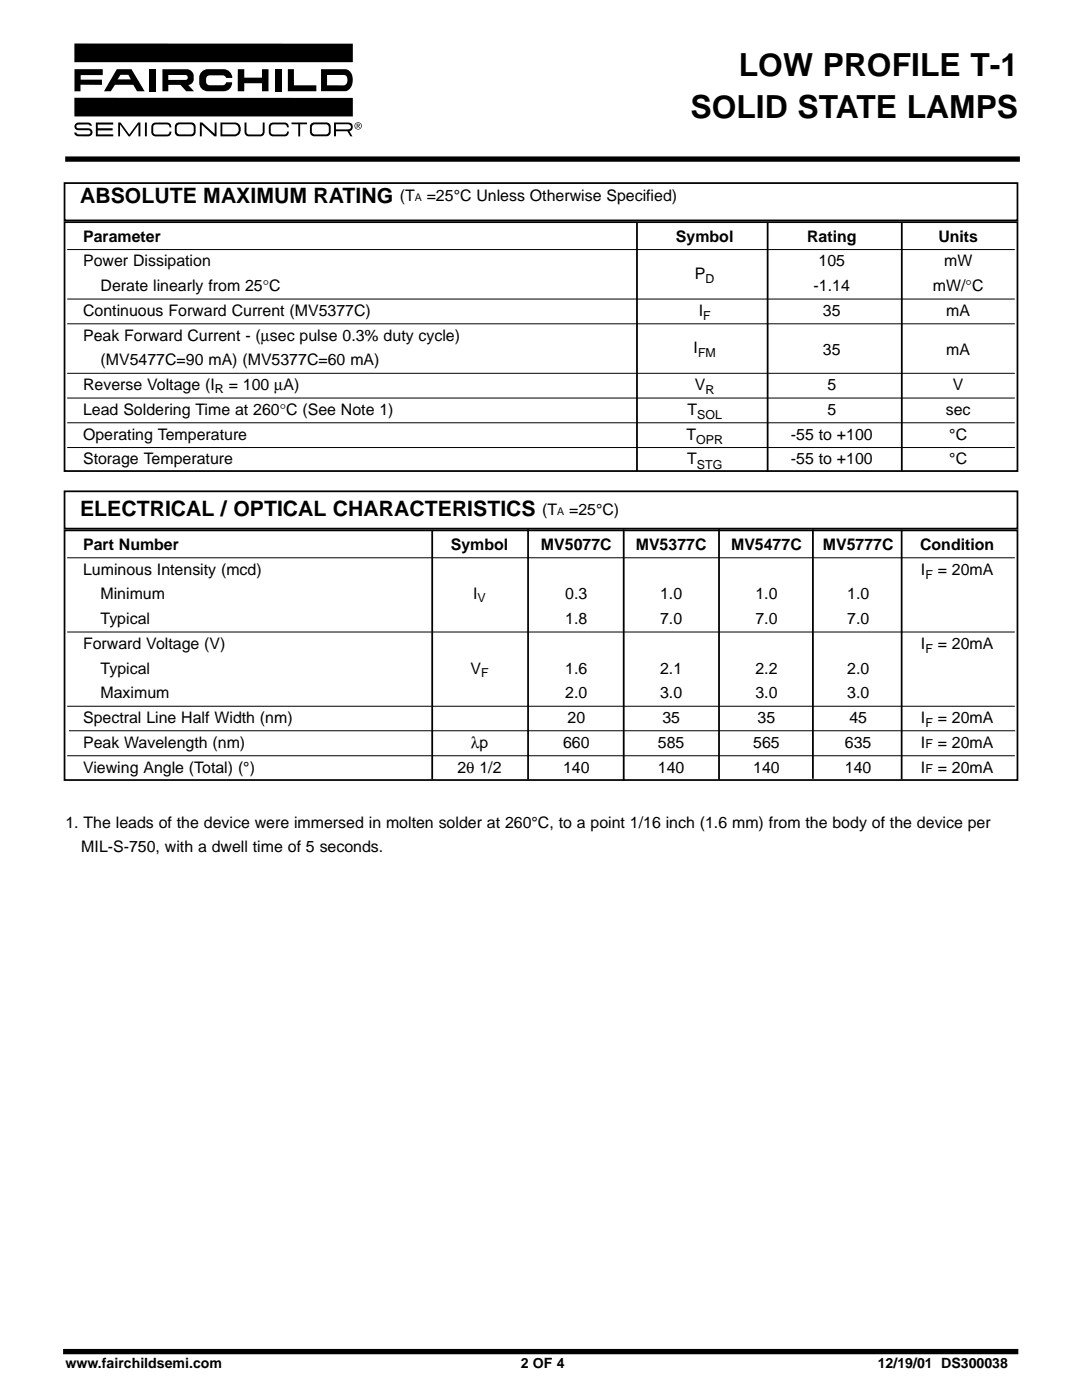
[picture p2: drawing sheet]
<svg xmlns="http://www.w3.org/2000/svg" width="216mm" height="279mm" viewBox="0 0 216 279" stroke-linecap="round" stroke-linejoin="round" font-family="sans-serif">
<defs><g id="words">
<g font-size="6.3">
<text x="147.4" y="15.2">LOW PROFILE T-1</text>
<text x="137.8" y="23.5">SOLID STATE LAMPS</text>
</g>
<g font-size="4.2">
<text x="16" y="40.5">ABSOLUTE MAXIMUM RATING</text>
<text x="16" y="103">ELECTRICAL / OPTICAL CHARACTERISTICS</text>
</g>
<g font-size="3.2">
<text x="79.8" y="40.2">(T</text>
<text x="85.1" y="40.2">=25°C Unless Otherwise Specified)</text>
<text x="16.6" y="48.2">Parameter</text>
<text x="16.6" y="53.2">Power Dissipation</text>
<text x="134.9" y="48.2">Symbol</text>
<text x="161" y="48.2">Rating</text>
<text x="163.3" y="53.2">105</text>
<text x="187.2" y="48.2">Units</text>
<text x="188.4" y="53.2">mW</text>
<text x="20.1" y="58.1">Derate linearly from 25°C</text>
<text x="138.7" y="55.6">P</text>
<text x="162.4" y="58.1">-1.14</text>
<text x="186.2" y="58.1">mW/°C</text>
<text x="16.6" y="63.1">Continuous Forward Current (MV5377C)</text>
<text x="139.4" y="63.1">I</text>
<text x="164.2" y="63.1">35</text>
<text x="188.8" y="63.1">mA</text>
<text x="16.6" y="68">Peak Forward Current - (µsec pulse 0.3% duty cycle)</text>
<text x="138.4" y="70.5">I</text>
<text x="164.2" y="70.8">35</text>
<text x="188.8" y="70.8">mA</text>
<text x="16.6" y="77.9">Reverse Voltage (I</text>
<text x="20.1" y="72.9">(MV5477C=90 mA) (MV5377C=60 mA)</text>
<text x="45.6" y="77.9">= 100 µA)</text>
<text x="138.7" y="77.9">V</text>
<text x="165.1" y="77.9">5</text>
<text x="190.1" y="77.9">V</text>
<text x="16.6" y="82.8">Lead Soldering Time at 260°C (See Note 1)</text>
<text x="137.2" y="82.8">T</text>
<text x="165.1" y="82.8">5</text>
<text x="188.7" y="82.8">sec</text>
<text x="16.6" y="87.7">Operating Temperature</text>
<text x="137" y="87.7">T</text>
<text x="157.8" y="87.7">-55 to +100</text>
<text x="189.4" y="87.7">°C</text>
<text x="16.6" y="92.7">Storage Temperature</text>
<text x="137.1" y="92.7">T</text>
<text x="157.8" y="92.7">-55 to +100</text>
<text x="189.4" y="92.7">°C</text>
<text x="108.2" y="102.7">(T</text>
<text x="113.6" y="102.7">=25°C)</text>
<text x="16.6" y="109.7">Part Number</text>
<text x="89.9" y="109.7">Symbol</text>
<text x="107.9" y="109.7">MV5077C</text>
<text x="126.9" y="109.7">MV5377C</text>
<text x="145.9" y="109.7">MV5477C</text>
<text x="164.2" y="109.7">MV5777C</text>
<text x="183.6" y="109.7">Condition</text>
<text x="16.6" y="114.7">Luminous Intensity (mcd)</text>
<text x="20.1" y="119.6">Minimum</text>
<text x="94.4" y="119.6">I</text>
<text x="112.8" y="119.6">0.3</text>
<text x="131.7" y="119.6">1.0</text>
<text x="150.7" y="119.6">1.0</text>
<text x="169" y="119.6">1.0</text>
<text x="183.8" y="114.7">I</text>
<text x="187.1" y="114.7">= 20mA</text>
<text x="20.1" y="124.6">Typical</text>
<text x="112.8" y="124.6">1.8</text>
<text x="131.7" y="124.6">7.0</text>
<text x="150.7" y="124.6">7.0</text>
<text x="169" y="124.6">7.0</text>
<text x="16.6" y="129.5">Forward Voltage (V)</text>
<text x="183.8" y="129.5">I</text>
<text x="187.1" y="129.5">= 20mA</text>
<text x="20.1" y="134.4">Typical</text>
<text x="93.9" y="134.4">V</text>
<text x="112.8" y="134.4">1.6</text>
<text x="131.7" y="134.4">2.1</text>
<text x="150.7" y="134.4">2.2</text>
<text x="169" y="134.4">2.0</text>
<text x="20.1" y="139.4">Maximum</text>
<text x="112.8" y="139.4">2.0</text>
<text x="131.7" y="139.4">3.0</text>
<text x="150.7" y="139.4">3.0</text>
<text x="169" y="139.4">3.0</text>
<text x="16.6" y="144.3">Spectral Line Half Width (nm)</text>
<text x="16.6" y="149.3">Peak Wavelength (nm)</text>
<text x="93.9" y="149.3">λp</text>
<text x="112.4" y="149.3">660</text>
<text x="113.2" y="144.3">20</text>
<text x="131.3" y="149.3">585</text>
<text x="132.2" y="144.3">35</text>
<text x="150.3" y="149.3">565</text>
<text x="151.2" y="144.3">35</text>
<text x="168.6" y="149.3">635</text>
<text x="169.5" y="144.3">45</text>
<text x="183.8" y="149.3">I</text>
<text x="183.8" y="144.3">I</text>
<text x="187.1" y="144.3">= 20mA</text>
<text x="187.1" y="149.3">= 20mA</text>
<text x="16.6" y="154.2">Viewing Angle (Total) (°)</text>
<text x="91.3" y="154.2">2θ 1/2</text>
<text x="112.4" y="154.2">140</text>
<text x="131.3" y="154.2">140</text>
<text x="150.3" y="154.2">140</text>
<text x="168.6" y="154.2">140</text>
<text x="183.8" y="154.2">I</text>
<text x="187.1" y="154.2">= 20mA</text>
<text x="13.1" y="165.1">1. The leads of the device were immersed in molten solder at 260°C, to a point 1/16 inch (1.6 mm) from the body of the device per</text>
<text x="16.2" y="170.1">MIL-S-750, with a dwell time of 5 seconds.</text>
</g>
<g font-size="2.8">
<text x="13.1" y="273.1">www.fairchildsemi.com</text>
<text x="103.9" y="273.1">2 OF 4</text>
<text x="175.1" y="273.1">12/19/01 DS300038</text>
</g>
<g font-size="2.5">
<text x="140.8" y="56.5">D</text>
<text x="140.3" y="63.9">F</text>
<text x="139.3" y="71.3">FM</text>
<text x="42.9" y="78.4">R</text>
<text x="139.1" y="83.6">SOL</text>
<text x="140.8" y="78.7">R</text>
<text x="138.9" y="88.6">OPR</text>
<text x="139.1" y="93.5">STG</text>
<text x="184.6" y="115.5">F</text>
<text x="95.3" y="120.2">V</text>
<text x="184.6" y="130.3">F</text>
<text x="96" y="135">F</text>
<text x="184.6" y="145.1">F</text>
<text x="184.6" y="149.3">F</text>
<text x="184.6" y="154.2">F</text>
</g>
<g font-size="2.1">
<text x="82.8" y="40.2">A</text>
<text x="111.2" y="102.7">A</text>
</g>
</g></defs>
<path d="M13.4 111.3h189.1M13.4 126.1h189.1M13.4 140.9h189.1M13.4 150.8h189.1" fill="none" stroke="#000" stroke-width=".2"/>
<path d="M12.9 105.8h190.1v49.9h-190.1z" fill="none" stroke="#000" stroke-width=".35"/>
<path d="M12.9 98.1h190.1v7.4h-190.1z" fill-rule="evenodd" fill="#fff"/>
<path d="M12.9 98.1h190.1v7.4h-190.1z" fill="none" stroke="#000" stroke-width=".35"/>
<g fill="#fff">
<path d="M12.7 161.4h190.5v11.5h-190.5z" fill-rule="evenodd"/>
<path d="M12.7 270.7h190.5v3.6h-190.5z" fill-rule="evenodd"/>
</g>
<path d="M12.6 269.7h190.6" fill="none" stroke="#000" stroke-width="1.1" stroke-linecap="butt"/>
<path d="M12.9 44.3h190.1v49.7h-190.1z" fill-rule="evenodd" fill="#fff"/>
<path d="M13.4 49.8h189.1M13.4 59.7h189.1M13.4 64.6h189.1M13.4 74.5h189.1M13.4 79.4h189.1M13.4 84.4h189.1M13.4 89.3h189.1" fill="none" stroke="#000" stroke-width=".2"/>
<path d="M12.9 44.3h190.1v49.7h-190.1z" fill="none" stroke="#000" stroke-width=".35"/>
<path d="M12.9 36.5h190.1v7.5h-190.1z" fill-rule="evenodd" fill="#fff"/>
<path d="M12.9 36.5h190.1v7.5h-190.1zM127.1 44.5v49.5M153.2 44.5v49.6M179.9 44.4v49.6M86.2 105.9v49.6M105.4 105.6v50M124.5 105.7v50.1M143.5 105.6v50M162.2 105.7v49.7M179.9 105.7v49.8" fill="none" stroke="#000" stroke-width=".35"/>
<path d="M13.8 145.8h188.8" fill="none" stroke="#000" stroke-width=".2"/>
<path d="M38.1 9.2h165.4v19h-165.4z" fill-rule="evenodd" fill="#fff"/>
<path d="M13 31.8h190.5" fill="none" stroke="#000" stroke-width="1.1" stroke-linecap="butt"/>
<path d="M13 6.4h59.4v23.7h-59.4z" fill-rule="evenodd" fill="#fff"/>
<g fill="#000">
<path d="M14.9 13.8h5.6v1.2h-4.4v.9h4.2v1h-4.2v1.3h-1.2zM29.8 13.8h1.3v4.4h-1.3zM40.3 14.3l.7-.4 .5-.1h3.1a1.76 1.76 0 0 1 1.7 1.8h-1.2l-.4-.5-.3-.1h-2.6a.68 .68 0 0 0-.7 .7v.6a.68 .68 0 0 0 .7 .7h2.6a.68 .68 0 0 0 .7-.6h1.2a1.68 1.68 0 0 1-1.7 1.8h-3.1a1.7 1.7 0 0 1-1.7-1.7 2.41 2.41 0 0 1 .5-2.2zM47.4 13.8h1.3v1.7h3.6v-1.7h1.3v4.4h-1.3v-1.6h-3.6v1.6h-1.3zM54.9 13.8h1.3v4.4h-1.3zM57.4 13.8h1.2l.1 3.2h4.4v1.2h-5.7zM14.8 8.7h55.6v3.7h-55.6zM14.8 19.5h55.6v3.7h-55.6zM15.1 24.7l.6-.2h1.8a.73 .73 0 0 1 .8 .6h-.4l-.1-.2-.4-.1-1.7 .1-.4 .1-.1 .2 .2 .3 .3 .1h1.9a.81 .81 0 0 1 .9 .8 .81 .81 0 0 1-.9 .8h-1.9a.82 .82 0 0 1-.9-.8h.4l.2 .4h.3h2a.41 .41 0 0 0 .4-.4 .41 .41 0 0 0-.4-.4h-2a.75 .75 0 0 1-.8-.5 .75 .75 0 0 1 .2-.8zM19.1 24.5h3.5v.4h-3.1v.7h3v.4h-3v.8h3.1v.4h-3.5zM23.6 24.5h.5l1.7 2.3 1.7-2.3h.5v2.7h-.4v-2.3l-1.7 2.3h-.2l-1.7-2.3v2.3h-.4zM30.4 24.7l.6-.2h2.4a.84 .84 0 0 1 .8 .9h-.4l-.1-.3-.4-.3h-2.2l-.5 .3v1.2l.2 .5h.3h2.2l.4-.2 .1-.3h.4a.85 .85 0 0 1-.8 .9h-2.4a.84 .84 0 0 1-.8-.8v-1.1z"/>
<path d="M39.9 24.5h.5l2.4 2.2v-2.2h.4v2.7h-.4l-2.5-2.3v2.3h-.4zM48.8 24.5h.4v1.8l.2 .5h2.8l.2-.5v-1.8h.4v1.8a.85 .85 0 0 1-.8 .9h-2.4a.84 .84 0 0 1-.8-.8zM53.9 24.7l.6-.2h2.3a.84 .84 0 0 1 .8 .9h-.3l-.1-.3-.4-.3h-2.3l-.4 .3-.1 1.2 .3 .5h.2h2.3l.4-.2 .1-.3h.3a.85 .85 0 0 1-.8 .9h-2.3a.84 .84 0 0 1-.9-.8v-1.1zM58.2 24.5h3.1v.3h-1.4v2.4h-.4v-2.4h-1.3z"/>
<path d="M23.3 13.8l-2.5 4.4h1.3l.8-1.3h3.7l.8 1.3h1.5l-2.7-4.4zM24 14.9h1.6l.5 .9h-2.6z"/>
<path d="M32.4 13.8v4.4h1.2v-1.3h2.4l1.2 1.3h1.5l-1.1-1.2a1.63 1.63 0 0 0 1.1-1.7 1.63 1.63 0 0 0-1.4-1.5zM33.6 15h3.4a.49 .49 0 0 1 .5 .5 .49 .49 0 0 1-.5 .4h-3.4z"/>
<path d="M64.1 13.8v4.4h5a2.52 2.52 0 0 0 .3-4.2l-.4-.2zM65.3 15h3.6a1.2 1.2 0 0 1-.3 2h-3.3z"/>
<path d="M35.1 24.7a2.21 2.21 0 0 0 0 2.3l.6 .2h2.5a.84 .84 0 0 0 .8-.8v-1.1a.84 .84 0 0 0-.8-.9h-2.5zM35.4 25l.5-.2h2.2a.59 .59 0 0 1 .6 .6v.8a.59 .59 0 0 1-.6 .6h-2.2a.59 .59 0 0 1-.6-.6v-.8z"/>
<path d="M44 24.5v2.7h2.9a1.39 1.39 0 0 0 1.1-1.5 1.39 1.39 0 0 0-1.5-1.2zM44.4 24.8h2.5a1.06 1.06 0 0 1 .7 1 1.06 1.06 0 0 1-.7 1h-2.5z"/>
<path d="M62.1 24.7a2.21 2.21 0 0 0 0 2.3l.6 .2h2.4a.84 .84 0 0 0 .9-.8v-1.1a.84 .84 0 0 0-.9-.9h-2.4zM62.4 25l.4-.2h2.2a.59 .59 0 0 1 .6 .6v.8a.59 .59 0 0 1-.6 .6h-2.2a.59 .59 0 0 1-.6-.6v-.8z"/>
<path d="M66.6 24.4v2.8h.4v-1h2.3l.6 1h.4l-.6-1a.9 .9 0 0 0 .7-1.1 .9 .9 0 0 0-1.1-.7zM67 24.8h2.3a.54 .54 0 0 1 .7 .5 .54 .54 0 0 1-.7 .5h-2.3z"/>
<path d="M70.9 25.1a.61 .61 0 0 1 1.2 0 .61 .61 0 0 1-1.2 0zM70.7 25.1a.75 .75 0 0 0 1.5 0 .75 .75 0 0 0-1.5 0zM71.2 24.7v.8h.1v-.3l.5 .3-.2-.3 .1-.1 .1-.3zM71.3 24.8h.3v.3h-.3z"/>
</g>
<path d="M29.1 24.5v2.7" fill="none" stroke="#000" stroke-width=".38"/>
<use href="#words"/>
</svg>
